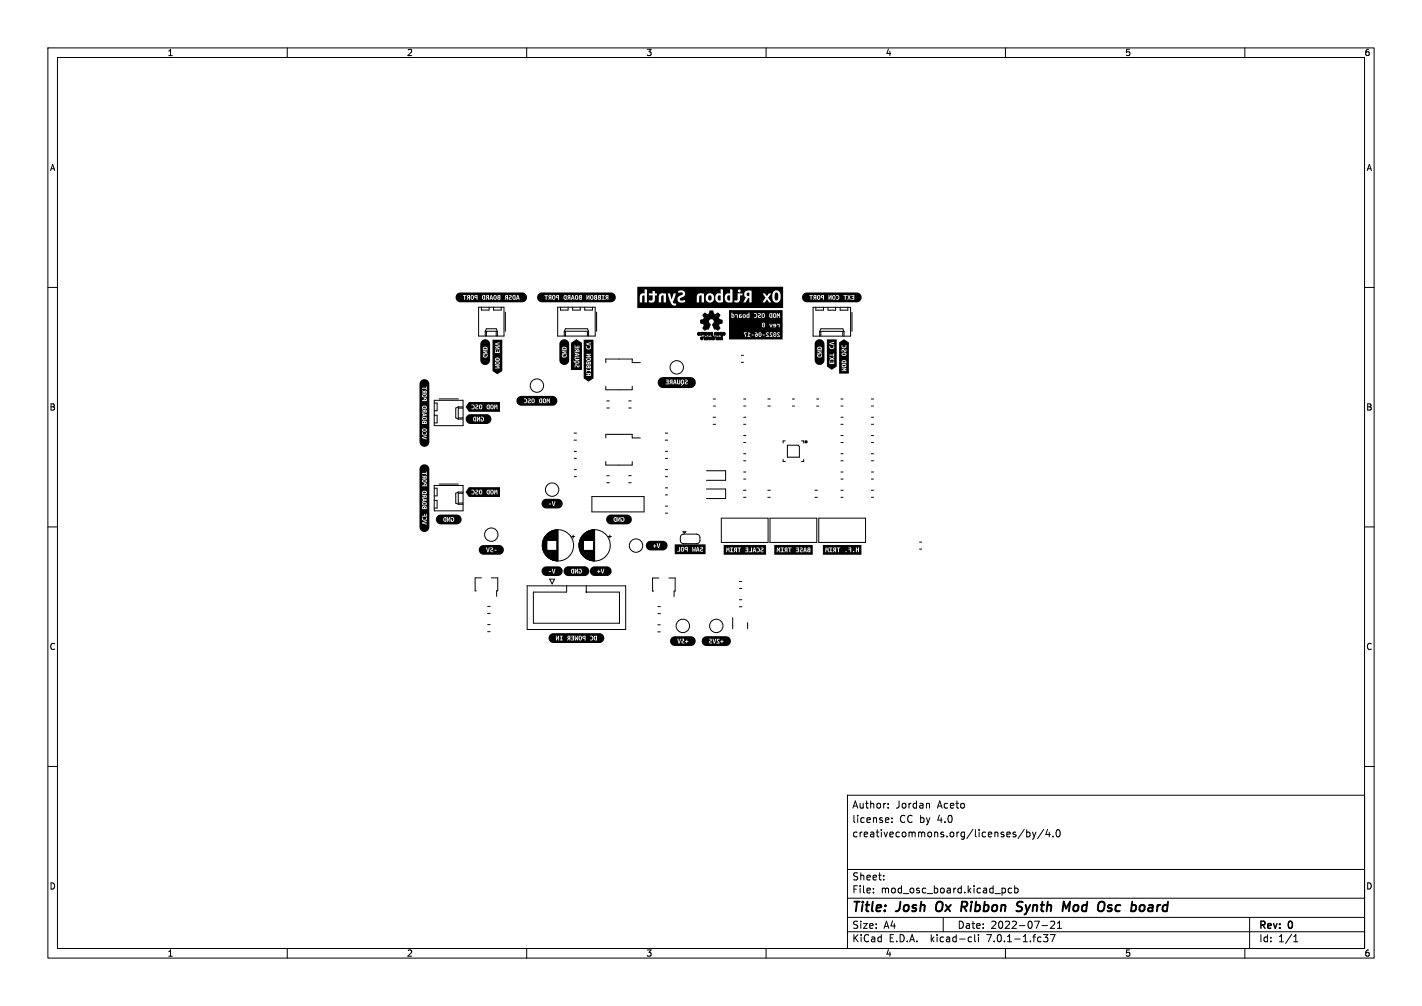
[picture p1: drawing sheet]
<svg xmlns="http://www.w3.org/2000/svg" width="297mm" height="210mm" viewBox="0 0 297 210" stroke-linecap="round" stroke-linejoin="round" font-family="sans-serif">
<defs><g id="words">
<g font-size="2.8">
<text x="178" y="190.8">Title:</text>
<text x="187.4" y="190.8">Josh</text>
<text x="196.2" y="190.8">Ox Ribbon</text>
<text x="214.3" y="190.8">Synth</text>
<text x="224.5" y="190.8">Mod</text>
<text x="232.4" y="190.8">Osc</text>
<text x="240" y="190.8">board</text>
</g>
<g font-size="2.1">
<text x="178" y="171.9">license:</text>
<text x="178" y="168.9">Author:</text>
<text x="187.1" y="168.9">Jordan</text>
<text x="187.9" y="171.9">CC by</text>
<text x="195.8" y="168.9">Aceto</text>
<text x="195.8" y="171.9">4.0</text>
<text x="178" y="174.9">creativecommons.org/licenses/by/4.0</text>
<text x="178" y="183.9">Sheet:</text>
<text x="178" y="186.6">File:</text>
<text x="184" y="186.6">mod_osc_board.kicad_pcb</text>
<text x="178" y="196.8">KiCad</text>
<text x="178" y="194">Size:</text>
<text x="184.6" y="194">A4</text>
<text x="185.6" y="196.8">E.D.A.</text>
<text x="194.4" y="196.8">kicad-cli</text>
<text x="200" y="194">Date:</text>
<text x="206.2" y="196.8">7.0.1-1.fc37</text>
<text x="206.9" y="194">2022-07-21</text>
<text x="263" y="194.2">Rev:</text>
<text x="263" y="196.8">Id:</text>
<text x="267" y="196.8">1/1</text>
<text x="269.2" y="194.2">0</text>
</g>
<g font-size="1.8">
<text x="35" y="11.8">1</text>
<text x="85" y="11.8">2</text>
<text x="135" y="11.8">3</text>
<text x="185" y="11.8">4</text>
<text x="235" y="11.8">5</text>
<text x="285" y="11.8">6</text>
<text x="10.4" y="35.8">A</text>
<text x="285.4" y="35.8">A</text>
<text x="10.3" y="85.8">B</text>
<text x="285.3" y="85.8">B</text>
<text x="10.3" y="135.8">C</text>
<text x="285.3" y="135.8">C</text>
<text x="10.3" y="185.8">D</text>
<text x="285.3" y="185.8">D</text>
<text x="35" y="199.8">1</text>
<text x="85" y="199.8">2</text>
<text x="135" y="199.8">3</text>
<text x="185" y="199.8">4</text>
<text x="235" y="199.8">5</text>
<text x="285" y="199.8">6</text>
</g>
</g></defs>
<g fill="none" stroke="#000" stroke-width=".21">
<path d="M10 10h277v190h-277zM12 12h273v186h-273zM60 10v2M110 10v2M160 10v2M210 10v2M260 10v2M10 60h2M285 60h2M100 64.1h5.3v6.1h-5.3zM100.5 64.1v.6h1.6v-.6M101.3 69.2h2.6"/>
<path d="M101.3 69.2l.3-.6h2l.3 .6M101.3 69.2v1M101.6 69.2v1M103.1 64.1v.6h1.6v-.6M103.6 69.2v1M103.9 69.2v1M105.6 65.2v4M116.5 64.1h7.8v6.1h-7.8zM117.1 64.1v.6h1.6v-.6M117.9 69.2l.2-.6h4.6l.2 .6M117.9 69.2h5M117.9 69.2v1"/>
<path d="M118.1 69.2v1M119.6 64.1v.6h1.6v-.6M122.1 64.1v.6h1.6v-.6M122.7 69.2v1M122.9 69.2v1M124.6 65.2v4M126.5 75.7v-.7h5.5v.7h1.7M154.8 75.6h.5M154.8 74.2h.5M169.8 64.2h7.9v6h-7.9zM170.4 64.2v.6h1.6v-.6M171.2 69.2l.2-.6h4.6l.3 .6"/>
<path d="M171.2 69.2h5.1M171.2 69.2v1M171.4 69.2v1M172.9 64.2v.6h1.6v-.6M175.5 64.2v.6h1.6v-.6M176 69.2v1M176.3 69.2v1M177.9 65.2v4M90.7 83.6h6v5.3h-6zM90.7 84.1h.6v1.6h-.6M90.7 86.7h.6v1.6h-.6M91.7 83.3h4"/>
<path d="M95.7 84.9v2.6M95.7 84.9l-.5 .3v2l.5 .3M95.7 84.9h1M95.7 85.2h1M95.7 87.2h1M95.7 87.5h1M119.9 90.4h.5M119.9 91.9h.5M119.9 94.2h.5M119.9 95.7h.5M119.9 98h.5M119.9 99.5h.5"/>
<path d="M126.5 80.6v.8h5.5v-.8M126.5 91.4v-.7h5.5v.7h1.7M126.5 96.3v.8h5.5v-.8M126.7 99.3h.6M126.7 85.2h.6M126.7 83.7h.6M131.3 99.3h.5M131.3 85.2h.5M131.3 83.7h.5M138.9 90.4h.6M138.9 91.9h.6M139 94.2h.4"/>
<path d="M139 95.7h.4M139 98h.4M139 99.5h.4M147.5 98.3h4.1v2h-4.1M148.9 87.1h.6M148.9 88.6h.6M149 84.8h.4M149 83.3h.4M155.3 96.2h.5M155.3 94.7h.5M155.3 87.1h.5M155.3 88.6h.5"/>
<path d="M155.3 84.8h.5M155.3 83.3h.5M155.3 92.4h.5M155.3 90.9h.5M155.3 98.5h.5M160.4 84.8h.5M160.4 83.3h.5M163.6 95.9v.4h.4M164 92h-.4v.5M164.5 92.9h2.2l.3 .3v2.2h-2.5zM165.5 84.8h.4M165.5 83.3h.4"/>
<path d="M167.4 92h.5v.5M167.9 95.9v.4h-.5M170.6 84.8h.4M170.6 83.3h.4M175.6 96.2h.5M175.6 94.7h.5M175.6 87.1h.5M175.6 88.6h.5M175.6 84.8h.5M175.6 83.3h.5M175.6 92.4h.5M175.6 90.9h.5"/>
<path d="M175.6 98.5h.5M182 96.2h.4M182 94.7h.4M182 87.1h.4M182 88.6h.4M182 84.8h.4M182 83.3h.4M182 92.4h.4M182 90.9h.4M182 98.5h.4M10 110h2M90.7 101.3h6v5.3h-6z"/>
<path d="M90.7 101.9h.6v1.6h-.6M90.7 104.5h.6v1.6h-.6M91.7 101.1h4M95.7 102.7h1M95.7 102.7l-.5 .3v2l.5 .3M95.7 102.7v2.6M95.7 103h1M95.7 105h1M95.7 105.3h1M113.3 113.2v1.3M113.4 113v1.7M113.4 112.9v1.9"/>
<path d="M113.5 112.7v2.3M113.5 112.6v2.5M113.6 112.5v2.7M113.6 112.4v2.9M113.7 112.3v3.1M113.7 112.2v3.3M113.8 112.1v3.5M113.8 112v3.7M113.9 112v3.7M113.9 111.9v3.9M114 111.8v4.1M114.1 111.7v4.3"/>
<path d="M114.2 111.6v4.5M114.2 111.5v1.3M114.2 114.9v1.3M114.3 111.5v1.3M114.3 114.9v1.3M114.3 114.9l.1 1.4M114.4 111.4v1.4M114.4 114.9v1.4M114.5 114.9v1.5M114.5 111.3v1.5M114.6 111.3v1.5M114.6 114.9v1.5"/>
<path d="M114.6 111.2v1.6M114.6 114.9v1.6M114.6 114.9l.1 1.6M114.7 111.2v1.6M114.7 114.9v1.6M114.8 111.1v1.7M114.8 114.9v1.7M114.8 114.9l.1 1.7M114.9 111.1v1.7M114.9 111v1.8M114.9 114.9v1.8M115 111v1.8"/>
<path d="M115 114.9v1.8M115.1 111v1.8M115.1 114.9v1.8M115.1 110.9v1.9M115.1 114.9v1.9M115.2 114.9v1.9M115.2 110.9v1.9M115.3 110.9v1.9M115.3 114.9v1.9M115.3 114.9l.1 2M115.4 110.8v2M115.4 114.9v2"/>
<path d="M115.5 110.8v2M115.5 114.9v2M115.5 114.9l.1 2M115.6 110.8v2M115.6 114.9v2M115.6 110.7v2.1M115.6 114.9v2.1M115.7 114.9v2.1M115.7 110.7v2.1M115.8 110.7v2.1M115.8 114.9v2.1M115.8 114.9l.1 2.1"/>
<path d="M115.9 110.7v2.1M115.9 114.9v2.1M116 110.7v2.1M116 114.9v2.1M116 114.9l.1 2.1M116.1 110.6v2.2M116.1 114.9v2.2M116.2 110.6v2.2M116.2 114.9v2.2M116.3 110.6v2.2M116.3 114.9v2.2M116.3 110.6v6.5"/>
<path d="M116.4 110.6v6.5M116.5 110.6v6.5M119.4 112h.6M119.7 111.7v.6M120.9 113.4v.8M121 113.2v1.3M121 113v1.7M121.1 112.8v2.1M121.1 112.7v2.3M121.2 112.6v2.5M121.3 112.4v2.9M121.3 112.3v3.1"/>
<path d="M121.4 112.2v3.3M121.5 112.1v3.5M121.5 112v3.7M121.6 111.9v3.9M121.7 111.8v4.1M121.8 111.7v4.3M121.8 111.6v4.5M121.9 111.6v4.5M121.9 114.9v1.3M121.9 111.5v1.3M122 111.5v1.3M122 114.9v1.3"/>
<path d="M122 111.4v1.4M122 114.9v1.4M122.1 111.4v1.4M122.1 114.9v1.4M122.1 114.9v1.5M122.1 111.3v1.5M122.2 111.3v1.5M122.2 114.9v1.5M122.3 114.9v1.6M122.3 111.2v1.6M122.4 111.2v1.6M122.4 114.9v1.6"/>
<path d="M122.4 114.9l.1 1.7M122.5 111.1v1.7M122.5 114.9v1.7M122.6 111v1.8M122.6 114.9v1.8M122.6 114.9l.1 1.8M122.7 111v1.8M122.7 114.9v1.8M122.8 114.9v1.9M122.8 110.9v1.9M122.9 110.9v1.9M122.9 114.9v1.9"/>
<path d="M122.9 114.9l.1 1.9M123 110.8v2M123 114.9v2M123.1 110.8v2M123.1 114.9v2M123.2 110.8v2M123.2 114.9v2M123.3 110.8v2M123.3 114.9v2M123.3 114.9v2.1M123.3 110.7v2.1M123.4 110.7v2.1"/>
<path d="M123.4 114.9v2.1M123.5 114.9v2.1M123.5 110.7v2.1M123.6 110.7v2.1M123.6 114.9v2.1M123.6 103.7h10.9v3.2h-10.9zM123.6 114.9l.1 2.1M123.7 110.7v2.1M123.7 114.9v2.1M123.7 110.6v2.2M123.8 110.6v2.2M123.8 114.9v2.2"/>
<path d="M123.8 114.9l.1 2.2M123.9 110.6v2.2M123.9 114.9v2.2M124 110.6v6.5M124.1 110.6v6.5M126.7 100.8h.6M127.1 112h.6M127.4 111.7v.6M131.3 100.8h.5M139 107.1h.4M139 105.7h.4M139 103.3h.4"/>
<path d="M139 101.8h.4M142.6 111h.6l-.3 .3zM142.7 113.5h2.8M142.7 111.5h2.8M142.8 111.5l-.5 .2-.2 .5 .1 1 .6 .3M145.5 111.5l.5 .2 .2 .5-.1 .9-.6 .4M147.5 102.1h4.1v2h-4.1M150.7 108.2h9.7v5h-9.7zM155.3 103.8h.5M155.3 102.3h.5M155.3 100h.5M160.4 103.8h.5"/>
<path d="M160.4 102.3h.5M160.8 108.2h9.8v5h-9.8zM170.2 103.8h.5M170.2 102.3h.5M171 108.2h9.8v5h-9.8zM175.6 103.8h.5M175.6 102.3h.5M175.6 100h.5M182 103.8h.4M182 102.3h.4M182 100h.4M192.1 113.2h.4"/>
<path d="M192.1 114.6h.4M285 110h2M100.5 120.6h-1.3v2.7h.3M101.8 128.1h.6M101.8 126.6h.6M101.8 131.9h.6M101.8 130.4h.6M102.7 120.6h1.3v2.7h-.3v1.2M110.1 122.3h20.6v9.1h-20.6zM114.8 120.9h1l-.5 1zM118.3 122.3v1.3h-6.9v6.5h18v-6.5h-7v-1.3M137.4 131.9h.5"/>
<path d="M137.4 130.4h.5M137.4 126.6h.5M137.4 128.1h.5M137.6 120.7h-1.3v2.7h.2M139.7 120.7h1.3v2.7h-.2v1.1M153 128.9v2.4M154.4 125.2h.5M154.4 126.7h.5M154.5 121.4h.4M154.5 122.9h.4M156.2 130v1.3M10 160h2"/>
<path d="M285 160h2M177 166h108v32h-108zM185.5 168.6v.1M185.5 167.8v.1M185.6 170.8v.3l-.7 .1M186.3 171.6v.1M186.3 170.8v.1M193.9 167.7l.2 .2v.8M213.9 173.1l-1.3 2M214.4 173.2v1.5M214.4 173.8l.5-.1 .2 .3-.1 .6h-.6M215.6 173.7l.4 1"/>
<path d="M216 174.7l-.4 .5M216.4 173.7l-.4 1M218 173.1l-1.3 2M218.8 173.1l-.4 1.1h1M219.1 173.7v1M219.9 174.6v.1M220.8 173.3l.1-.1a.8 .8 0 0 1 .6 .8 .8 .8 0 0 1-.6 .7 1 1 0 0 1-.1-1.4zM60 198v2M110 198v2M160 198v2M177 194.5h108M177 191.5h108"/>
<path d="M177 187.5h108M177 181.5h108M182.4 186.3v.1M182.4 185.5v.1M184.6 183.6v.1M184.6 182.8v.1M197 191.5v3M202.5 195.6l.4 .1M202.9 196.5l-.4 .1M203.6 195.1v1.3l.2 .2M204.4 195.1v.1M204.4 195.6v1"/>
<path d="M209.4 185.4l.5 .1 .1 .2-.1 .6-.5 .1M210 198v2M211.3 185.5l-.4-.1-.3 .3 .1 .6h.6M211.9 185.5l.5-.1 .2 .3-.1 .6h-.6M211.9 184.9v1.5M217.6 193.2h1.2M217.9 195.1h1l-.5 .6 .4 .1v.7l-.2 .1-.7-.1M219.4 195.1h1l-.7 1.5M219.5 192.4h-.1M220.1 192.4l.2 .2-.1 .3-.8 .9h.9M220.9 193.8h.8M220.9 192.7l.4-.4v1.5"/>
<path d="M260 198v2M261 191.5v6.5M270.2 196.6h.9M270.2 195.5l.4-.4v1.5"/>
<circle cx="141.4" cy="76.7" r="1.4"/>
<circle cx="112.1" cy="80.5" r="1.4"/>
<circle cx="102.6" cy="111.6" r="1.4"/>
<circle cx="115.3" cy="102.2" r="1.4"/>
<circle cx="116.5" cy="113.8" r="3.3"/>
<circle cx="124.2" cy="113.8" r="3.3"/>
<circle cx="132.8" cy="113.9" r="1.4"/>
<circle cx="142.6" cy="130.7" r="1.4"/>
<circle cx="149.6" cy="130.7" r="1.4"/>
</g>
<path d="M195.6 188.9l-.1 .7 .2 .5M212.6 189.1l.7 .3 .2 .3-.3 .4-.7 .1M213.6 188.3a.85 .85 0 0 0-1 .1M222.7 189.7l.8-1.5-.2 2M231.3 190.1l.6 .1M232 188.9l-.5 .1-.1 .3 .1 .2 .5 .1M238.8 188.9l.3 .4-.1 .6-.2 .2" fill="none" stroke="#000" stroke-width=".4"/>
<g fill="#000">
<path d="M133.1 59.9h30.5v4.4h-30.5v-1.2h1l.1-1.3 .4-.1v1.4h.9a.84 .84 0 0 0 1 0 .84 .84 0 0 0 .3-1h.8v1h.5v-1.3l.5-.1v1.4h.5v-1.8h-.3h.7l.2 .7a3.1 3.1 0 0 0 .9 1.8l.6-.1v-.4l-.3 .1-.4-.3 .3-.6h.7a.9 .9 0 0 0 1.3 .6h3.2v-1.2l.3-.3 .2 .1v1.4h.5v-.9h.4a.88 .88 0 0 0 .9 1 .88 .88 0 0 0 .8-1h.3v.2a1.05 1.05 0 0 0 1.6 .7v-.9h.4a1.03 1.03 0 0 0 .5 .9 1.03 1.03 0 0 0 1.1-.1l2.8 .1 .4-.9h.3v.9h3.3l.4-.6 .4 .6h.5l-.7-.9 .2-.3h.7v.3a.88 .88 0 0 0 .9 1 .88 .88 0 0 0 .8-1 1.12 1.12 0 0 0-1.1-1.5l-.5 .4-.1 .8h-.7l.5-.6h-.5l-.4 .5-.4-.5h-.5l.6 .9-.6 .9h-2.3v-2.4h-.2a.91 .91 0 0 0-1.1 .2 .91 .91 0 0 0-.1 1.1l.2 .1-.5 1h-1.1l.3-.4 .1-1h.5v-.4h-1l-.1 1.4h-.6v.3h-.4v-2.3h1.1l.3 .3 .3-.3-.3-.3-.3 .3h-1.1v-.2l-.5-.1v.9a.79 .79 0 0 0-.9 .1 .79 .79 0 0 0-.2 .8h-.4v-1.7l-.5-.1v.9a.79 .79 0 0 0-.8 .1 .79 .79 0 0 0-.3 .8h-.3a.88 .88 0 0 0-.8-1 .88 .88 0 0 0-.9 1h-.4v-.9a.95 .95 0 0 0-1.5 .8v1h-2.7l.4-.1-.2-.4-.8 .1-.2-.2 .1-.3a.89 .89 0 0 0 .8-.5 .89 .89 0 0 0 0-.9l-.6-.2-.7 .2 .1 .4 .8-.1 .1 .2-.1 .2-.8 .4-.2 .6h-.7l.4-1.2h-.5l-.4 1.2-.3-1.2a3.8 3.8 0 0 0-2.3 .2l-.1 .6h-.8v-.4h.4v-.4h-.4v-.5l-.5-.1v.6h-.8v.4h.8v.9l-.3 .1-.4-.1-.1 .5h-.4v-2.6l-.5-.1v.9a.72 .72 0 0 0-.7 .1 .72 .72 0 0 0-.3 .7v1h-.5zM87.9 79.4a1.03 1.03 0 0 1 1.1-.2 1.03 1.03 0 0 1 .7 1v12.2a1.03 1.03 0 0 1-1.1 .9 1.03 1.03 0 0 1-1-1v-.8l1.5 .2v-.2l-.7-.1 .7-.2v-.2l-.9 .3v.2h-.6v-1h.5v.1a.51 .51 0 0 0 .7 .3 .51 .51 0 0 0 .3-.7l-.1 .2a.32 .32 0 0 1-.4 .3 .32 .32 0 0 1-.2-.4l-.2-.1-.1 .3h-.5v-.7l.5 .1a.48 .48 0 0 0 .7 .3 .48 .48 0 0 0 .2-.7l-.6-.1-.3 .4h-.5v-1.6h.5l.1 .3h.9v-.1a.29 .29 0 0 0 0-.4 .29 .29 0 0 0-.4 0 .29 .29 0 0 0-.4-.1 .29 .29 0 0 0-.2 .3h-.5v-.8l.5 .1a.48 .48 0 0 0 .7 .3 .48 .48 0 0 0 .2-.7h-.6l-.3 .3h-.5v-1.2h.6v.2l.2 .1v.2l-.2 .1v.2l.9-.3v-.2l-1.5-.4h1.5a.42 .42 0 0 0-.1-.5 .42 .42 0 0 0-.5 0l-.3-.2v.2l.3 .3h-.3v.2h-.6v-1h.5l.1 .2h.9v-.1a.5 .5 0 0 0-.4-.5 .5 .5 0 0 0-.6 .4h-.5v-1.4h1.5a.38 .38 0 0 0-.1-.6 .38 .38 0 0 0-.5 .4h-.3v.2h-.6v-1.1l.5 .1a.48 .48 0 0 0 .7 .3 .48 .48 0 0 0 .2-.6l-.6-.1-.3 .3h-.5v-.5h1.5v-.4l-.3-.2a.4 .4 0 0 1-.6 0v.2l.3 .3h-.3v.1h-.6v-1h1.4v.3h.1v-.7h-.1v.2h-.8v.2h-.6v-1.1zM95.5 61.4l.7-.3h13a1.03 1.03 0 0 1 .9 1 1.03 1.03 0 0 1-1 1h-13a1.03 1.03 0 0 1-.8-1.5h1.4v.2h.2v.8a.83 .83 0 0 0 1.1-.4v.4h.2v-.5h.1a.41 .41 0 0 0 .5 .5 .41 .41 0 0 0 .2-.7l.2 .3h.3v.4h.2v-.5h1a.66 .66 0 0 0 .5 .5 .66 .66 0 0 0 .7-.4v.4h.5l.1-.3h.2l.1 .3h.2l-.1-.5h.1a.36 .36 0 0 0 .3 .5 .36 .36 0 0 0 .4-.3l.5 .3h1.4l.2-.4 .1 .4h.2v-.3h.1a.42 .42 0 0 0 .7 .2l-.1-.1h-.3l.1-.3a.45 .45 0 0 1 .6 .4l.8 .1v-.3h.3v.3h.2l-.2-1h-.2l-.3 1h-.2l.1-1h-.1a.43 .43 0 0 0-.6 .5h-.2a.34 .34 0 0 0-.1-.5 .34 .34 0 0 0-.4 0v.2h.4l-.5 .5h-.1v-.7h-.5l-.1 .3a.4 .4 0 0 1-.1 .7h-1l.1-1a.33 .33 0 0 0-.5 0 .33 .33 0 0 0 0 .4l-.2 .3-.1-.1a.4 .4 0 0 0-.2-.6 .4 .4 0 0 0-.5 .5h-.1l-.2-.5h-.2l-.4 1v-1a.42 .42 0 0 0-.5 .1 .42 .42 0 0 0 0 .6l-.2 .3h-.1v-1h-.2a.42 .42 0 0 0-.4 .5h-1v-.5h-.4l-.2 .3h-.1a.36 .36 0 0 0-.5-.3 .36 .36 0 0 0-.2 .5h-.1v-.5a.42 .42 0 0 0-.6 .1 .42 .42 0 0 0 0 .6l-.1 .3h-.4v-.8h.3v-.2h-2.1zM97.8 61.8h.2v.3l-.2-.1zM98.6 61.8h.1l.1 .2a.21 .21 0 0 1 0 .3 .21 .21 0 0 1-.3 0zM99.3 61.8h.2v.3l-.2-.1zM101 61.8h.1v.6a.37 .37 0 0 1-.1-.6zM101.1 72.6a.36 .36 0 0 1 .6 .2h-.7zM101.7 61.8h.2v.3l-.2-.1zM100.6 71.1a1.03 1.03 0 0 1 1.1-.2 1.03 1.03 0 0 1 .7 1v3.3a1.03 1.03 0 0 1-1.1 1 1.03 1.03 0 0 1-1-1v-.9h.5a.5 .5 0 0 0 .7 .4 .5 .5 0 0 0 .3-.7h-.2a.32 .32 0 0 1-.2 .5 .32 .32 0 0 1-.4-.3h.4v-.2h-.5l-.1 .3h-.5v-.5h1.5v-.1l-.6-.3h.6v-.2h-.9v.1l.6 .4-1.2 .1v-1h.5l.1 .2h.9a.51 .51 0 0 0-.3-.6 .51 .51 0 0 0-.7 .4h-.5v-1.1zM102.6 61.8l.1 .4h-.2zM102.9 70.9h2v6.5l-1 .7-1-.7v-.5h1.5v-.2l-.5-.1 .5-.2v-.1l-1-.1v.2h.8l-.5 .1v.2l.5 .1h-.8v.1h-.5v-1.1h.5a.49 .49 0 0 0 .5 .3 .49 .49 0 0 0 .4-.5l-.3-.2a.47 .47 0 0 0-.6 .4h-.5v-.7h.5v.2h1a.51 .51 0 0 0-.4-.7 .51 .51 0 0 0-.6 .5h-.5v-2h.5v.6h1v-.6h-.2v.4h-.2v-.3h-.2v.3h-.2v-.4h-.7v-.8h.5v.1l.6 .4h-.6v.1h1v-.1l-.6-.3h.6v-.2h-1.5v-.4l1.5 .3v-.2l-.8-.2 .8-.2v-.2l-1 .3v.2h-.5z"/>
<path d="M103.3 61.8h.2l.1 .2a.21 .21 0 0 1 0 .3 .21 .21 0 0 1-.3 0zM103.6 75.7l.2-.1a.19 .19 0 0 1 .3 0 .19 .19 0 0 1-.1 .3h-.4zM103.6 74.9a.36 .36 0 0 1 .6 .2h-.6zM104.1 61.8h.2v.2h-.2zM104.1 62.2l.2-.1v.3h-.2zM105.7 61.8h.2v.3l-.2-.1zM107.3 61.8h.2v.6a.37 .37 0 0 1-.2-.6zM108.2 61.8l.1 .4h-.2zM114.8 61.8h.2v.3l-.2-.1zM115.6 61.8h.1l.1 .2a.19 .19 0 0 1 0 .3 .19 .19 0 0 1-.3-.1zM116.3 61.8h.3v.3l-.3-.1zM117.6 72.6a.36 .36 0 0 1 .6 .2h-.7z"/>
<path d="M118 61.8h.2l-.1 .6a.37 .37 0 0 1-.1-.6zM117.1 71.1a1.03 1.03 0 0 1 1.1-.2 1.03 1.03 0 0 1 .7 1v3.3a1.03 1.03 0 0 1-1 1 1.03 1.03 0 0 1-1.1-1v-.9h.5a.5 .5 0 0 0 .7 .4 .5 .5 0 0 0 .3-.7h-.2a.32 .32 0 0 1-.2 .5 .32 .32 0 0 1-.4-.3h.4v-.2h-.5l-.1 .3h-.5v-.5h1.5v-.1l-.6-.3h.6v-.2h-.9v.1l.6 .4-1.2 .1v-1h.6v.2h.9a.51 .51 0 0 0-.3-.6 .51 .51 0 0 0-.6 .4h-.6l.1-1.1zM118.8 61.8h.1v.3l-.1-.1zM119.6 61.8l.1 .4h-.2zM120.3 61.8h.2l.1 .2a.19 .19 0 0 1 0 .3 .19 .19 0 0 1-.3-.1zM120.4 73.9l.4 .1-.4 .1zM120.2 75.5l.2-.1a.21 .21 0 0 1 .4 .1 .19 .19 0 0 1-.2 .2h-.3zM120.6 73.1h.2v.2h-.2zM121.1 61.8h.2v.2h-.2zM121.1 62.2l.2-.1v.3h-.2zM119.2 71.6l1.2-.8 1.1 .8v5.6h-2.3v-.8h.8l.1 .3h.1a.21 .21 0 0 1-.1-.3 .21 .21 0 0 1 .3-.1 .35 .35 0 0 0 .5 .4 .35 .35 0 0 0 .1-.6l-.2 .1v.3l-.2-.1a.32 .32 0 0 0-.3-.3 .32 .32 0 0 0-.3 .3h-.8v-1.1h.6a.68 .68 0 0 0 .5 .6 .68 .68 0 0 0 .7-.3 .56 .56 0 0 0-.5-.4 .56 .56 0 0 0-.5 .3l-.1-.3-.7 .1v-.5h.8l.2 .3h.8v-.2h-.7l-.1-.1 .1-.1h.7v-.2h-.8l-.2 .3h-.8v-1.2h.8v.2l.3 .1v.2l-.3 .1v.2l1-.3v-.2l-1.8-.4h1.8a.42 .42 0 0 0-.1-.5 .42 .42 0 0 0-.6 0l-.3-.2v.2l.4 .2-.4 .1v.2h-.8v-1.4h.8v.6h1v-.6h-.2v.4h-.2v-.3h-.1v.3h-.3v-.4h-1zM121.9 70.9h2.1v8.1l-1.1 .7-1-.7v-.5h1.5a.42 .42 0 0 0-.1-.6 .42 .42 0 0 0-.5 0l-.4-.1v.2l.4 .3h-.4v.2h-.5v-.8h.7v-.2h.7v.2h.1v-.6h-.1v.2h-.7v-.2h-.2v.6h-.5v-1.1h.5l.1 .3h.9a.33 .33 0 0 0 0-.5 .33 .33 0 0 0-.4 0 .29 .29 0 0 0-.4-.2 .29 .29 0 0 0-.2 .4h-.5v-.8h.5l.1 .3h.9a.33 .33 0 0 0 0-.5 .33 .33 0 0 0-.4 0 .29 .29 0 0 0-.4-.1 .29 .29 0 0 0-.2 .3h-.5v-.8h.5a.49 .49 0 0 0 .6 .3 .49 .49 0 0 0 .4-.5l-.3-.2a.47 .47 0 0 0-.7 .4h-.5v-1.1h.5v.1l.7 .3h-.7v.2h1v-.1l-.6-.4h.6v-.1h-1.5v-1.4h.5a.5 .5 0 0 0 .7 .5 .5 .5 0 0 0 .3-.7h-.2a.32 .32 0 0 1-.3 .5 .32 .32 0 0 1-.3-.5h-.1l-.1 .2h-.5v-.6l1.5 .3v-.2l-.8-.2 .8-.2v-.2l-1 .3v.2h-.5z"/>
<path d="M122.6 76.5h.2l.1 .2h-.3zM122.6 75.7h.2l.1 .2h-.3zM122.6 74.9l.3-.1a.19 .19 0 0 1 .3 0 .19 .19 0 0 1-.1 .3h-.4zM123 78.1h.2l.1 .2h-.3zM123.1 76.5h.1l.1 .2h-.3zM123.1 75.7h.1l.1 .2h-.3zM123.5 61.8h.2v.2a.19 .19 0 0 1 0 .3 .19 .19 0 0 1-.3-.1zM124.3 61.8h.2v.2h-.2zM124.3 62.2l.2-.1v.3h-.2zM125.1 61.8h.2v.2h-.2zM125.1 62.2l.2-.1v.3h-.2zM126.7 61.8h.2v.3l-.2-.1z"/>
<path d="M112.5 61.4l.7-.3h14.5a1.03 1.03 0 0 1 .9 1 1.03 1.03 0 0 1-1 1h-14.5a1.03 1.03 0 0 1-.8-1.5h1.4v.2h.3v.8a.84 .84 0 0 0 1-.4v.4h.2v-.5h.1a.41 .41 0 0 0 .5 .5 .41 .41 0 0 0 .2-.7l.2 .3h.4v.4h.2v-.5h.9a.66 .66 0 0 0 .6 .5 .66 .66 0 0 0 .6-.4v.4h.6v-.3h.3v.3h.2l-.1-.5h.2a.36 .36 0 0 0 .2 .5 .36 .36 0 0 0 .5-.3l.3 .3h1.5l.3-.7v.7h.2v-.5l.1 .1a.34 .34 0 0 0 .3 .4 .34 .34 0 0 0 .4-.3l.4 .3h.4v-.3l.3 .3h.5v-.8h.4v.6h-.2v.2h.9l.2-.4 .1 .4h.2v-1a.42 .42 0 0 0-.6 .1 .42 .42 0 0 0 0 .6l-.1 .3-.3-.2v-.6h.2v-.2h-.6v.2h-.2a.29 .29 0 0 0-.4-.2 .29 .29 0 0 0-.1 .4l-.3 .3v-.7a.33 .33 0 0 0-.5 0 .33 .33 0 0 0 0 .4l-.2 .3-.1-.1a.4 .4 0 0 0-.2-.6 .4 .4 0 0 0-.5 .5h-.1v-.5h-.1l-.3 .6v-.6h-.2v1h-1.1l.1-1a.33 .33 0 0 0-.5 0 .33 .33 0 0 0 0 .4l-.1 .3-.1-.1a.4 .4 0 0 0-.3-.6 .4 .4 0 0 0-.4 .5h-.2l-.2-.5h-.2l-.4 1v-1a.42 .42 0 0 0-.5 .1 .42 .42 0 0 0 0 .6l-.1 .3h-.2v-1h-.2a.42 .42 0 0 0-.4 .5h-.9l-.1-.5h-.4l-.2 .3h-.1a.36 .36 0 0 0-.5-.3 .36 .36 0 0 0-.2 .5h-.1v-.5a.42 .42 0 0 0-.6 .1 .42 .42 0 0 0 0 .6l-.1 .3h-.3v-.8h.2v-.2h-2.1zM140.1 79.4h.2v.3h-.2zM141 79.4l.1 .4h-.2zM142.5 79.4h.1l.1 .3a.21 .21 0 0 1 0 .3 .21 .21 0 0 1-.3 0zM137.7 79l.7-.3h5.8a1.15 1.15 0 0 1 1.1 1.2 1.15 1.15 0 0 1-1.1 1.1h-5.8l-.6-.2-.4-.6h2.6l.2-.3 .1 .3h.5v-.2h.3v.2h.2l-.1-.3h.2a.35 .35 0 0 0 .4 .3 .35 .35 0 0 0 .3-.5l.4 .5-.3 .2a.38 .38 0 0 0 .6-.2l.2-.2a.42 .42 0 0 0 .7 .2l-.1-.2a.21 .21 0 0 1-.2 .1 .21 .21 0 0 1-.2-.2h.1a.35 .35 0 0 0 .3-.5 .35 .35 0 0 0-.6-.1l.1 .1 .4 .1-.5 .5-.1-.1a.4 .4 0 0 0-.3-.7 .4 .4 0 0 0-.4 .5l-.1-.5h-.2v.8l-.2 .1-.1-.9h-.2v.7h-.2l-.1-.7h-.3l-.3 1v-.9a.42 .42 0 0 0-.6 0 .42 .42 0 0 0 0 .6l-.2 .3v-1h-.6v.2h.4v.2h-.4v.2h.4v.3h-.5v.1h-1.6v-.6zM148 61.8l.1-.1a.52 .52 0 0 1 .6 .5 .52 .52 0 0 1-.6 .5l-.2-.3zM150 61.8l.2-.2 .3 .1v1a.56 .56 0 0 1-.6-.2 .56 .56 0 0 1 .1-.7zM151.9 61.8l.3-.2 .3 .1v1a.56 .56 0 0 1-.6-.2 .56 .56 0 0 1 0-.7zM153 65.8a.21 .21 0 0 1 .2 .2 .21 .21 0 0 1-.2 .2zM154.5 66l.3 .1-.3 .1zM156.1 65.8h.2v.4a.23 .23 0 0 1-.2-.1 .23 .23 0 0 1 0-.3zM156 61.2l.5-.1v.7l-.5-.1-.1-.3z"/>
<path d="M157.9 69.9h.2l-.1 .3-.1-.1zM158.7 69.5a.33 .33 0 0 1 .2 .3 .33 .33 0 0 1-.2 .4l-.1-.4h.2h-.2zM159.4 67.5a.33 .33 0 0 1 .2 .4 .33 .33 0 0 1-.2 .3l-.1-.4h.3l-.1-.1-.2 .1zM159.3 65.5h.2l.1 .3a.19 .19 0 0 1-.1 .3 .19 .19 0 0 1-.2-.1zM161 65.6l.1-.1v.7a.37 .37 0 0 1-.1-.6zM161.8 69.5a.33 .33 0 0 1 .2 .3 .33 .33 0 0 1-.2 .4l-.1-.4h.2h-.2zM161.7 67.8l.3 .1h-.3zM161.7 65.5h.2v.3a.21 .21 0 0 1 0 .3 .21 .21 0 0 1-.2 0zM162 61.1l.2-.1a1.14 1.14 0 0 1 0 1.8 1.29 1.29 0 0 1-.2-1.7zM152.3 64.7h11.2v6.2h-11.2v-1.4h3l.4 .8h1l-.2-.3h1.2v.1a.34 .34 0 0 0 .4 .2 .34 .34 0 0 0 .2-.5l.1 .2a.33 .33 0 0 0 .5 .3h2.5l-.3-.5h.4a.37 .37 0 0 0 .4 .5h1l-.4-.7 .4-.1a.36 .36 0 0 0-.6 0 .36 .36 0 0 0 .3 .6l.1 .1-.8 .1 .3-.3a.38 .38 0 0 0-.3-.6 .38 .38 0 0 0-.4 .4l-.5-.1v-.2l.3 .1v-.2a.36 .36 0 0 0-.5 .2 .36 .36 0 0 0 .3 .5v.1h-.4v.1h-.1l-.4-.7 .1-.1 .2 .1v-.2a.36 .36 0 0 0-.5 .2 .36 .36 0 0 0 .3 .5l.1 .1h-.4v.1h-1.1l.2-.3h.6v-.2h-.4v.2h-.2v-.2a.36 .36 0 0 0-.4-.5 .36 .36 0 0 0-.3 .5l-.4-.4h-.3v.1l.4 .2h-.3l-.1 .3h-.3v-.2h-.4v.2h-.5v-.4l.2 .1v-.1l-.4-.2v.8l-.5 .1-.2-.8h.4v-.1h-.7v.1h-3v-1.6h6.8a.39 .39 0 0 0 .5 .5 .39 .39 0 0 0 .2-.7v-.1h.9l.3 .7h.1l.2-.3h.7l-.5 .2v.1a.41 .41 0 0 0 .6-.1 .41 .41 0 0 0-.1-.6l.6 .2v.5h.2v-.7h-1.1l-.2 .4h-.2l.1-.4h-.2l-.2 .5-.1-.5-1.1-.1a.35 .35 0 0 0-.5-.1 .35 .35 0 0 0-.2 .5h-6.8v-1.6l.7 .1a.41 .41 0 0 0 .4-.3 .41 .41 0 0 0-.1-.5l.6 .2v.6l.4-.1a.35 .35 0 0 0 .5 .1 .35 .35 0 0 0 .1-.4l.2 .1a.4 .4 0 0 0 .4 .3 .4 .4 0 0 0 .4-.4l.3 .4 1.3-.1a.44 .44 0 0 0 .6-.2l.5 .3 .4-.1-.1-.2a.21 .21 0 0 1-.3 .1 .21 .21 0 0 1-.1-.2l.6-.1a.38 .38 0 0 0 .3 .5 .38 .38 0 0 0 .4-.5h.8l.2 .4 .3 .1 .2-.1v-.4l.1 .1a.35 .35 0 0 0 .5 .4h.5v-.8l.1 .4h.2l.1-.4v.8h.1v-1h-.2l-.1 .4-.2-.4h-.1l-.1 1-.2-.1a.46 .46 0 0 0 .2-.7 .46 .46 0 0 0-.7 0l-.1 .3h-.1v-.5h-.1a.43 .43 0 0 0-.6 .5h-.8v-.2a.37 .37 0 0 0-.5-.3 .37 .37 0 0 0-.2 .5l-.3-.1a.34 .34 0 0 0 0-.4 .34 .34 0 0 0-.5 0l.1 .2h.3l-.4 .5h-.2l-.1-.7a.25 .25 0 0 0-.3-.1 .25 .25 0 0 0-.2 .3 .32 .32 0 0 1 .5 .3 .32 .32 0 0 1-.5 .3v.1h-1v-1h-.2v.3h-.2l-.2 .4a.4 .4 0 0 0-.4-.4 .4 .4 0 0 0-.4 .4l-.6-.1 .1-.1h.3a.27 .27 0 0 0-.3-.2 .27 .27 0 0 0-.3 .3v.4h-.2v-.6l-1.1-.1v-.3h-.2v1h-.5zM167.8 61.4l.7-.3h10.4a1.03 1.03 0 0 1 1.1 1 1.03 1.03 0 0 1-1.1 1h-10.4a1.02 1.02 0 0 1-.9-1.5h1.4v.2h.3v.8a.83 .83 0 0 0 1-.4v.4h.2v-.5h.1a.41 .41 0 0 0 .5 .5 .41 .41 0 0 0 .2-.7l.2 .3h.4v.4h1.3l.3-.7v.7h.2v-.5h.1a.37 .37 0 0 0 .1 .4 .37 .37 0 0 0 .5 0h.2a.5 .5 0 0 0 .6-.1 .5 .5 0 0 0 0-.6h1.2v.8h.8l.1-.4 .2 .4h.9v-1h-.6v.2h.4v.2h-.3v.1h.3v.3h-.4v.2l-.4-.5 .3-.5h-.2l-.2 .3-.1-.3h-.2l.2 .5-.2 .5h-.4v-.8h.3v-.2h-.7v.2l-1.1-.2a.25 .25 0 0 0-.3-.1 .25 .25 0 0 0-.1 .3 .32 .32 0 0 1 .4 .3 .32 .32 0 0 1-.4 .3l-.1 .1h-.2a.46 .46 0 0 0 .1-.6 .46 .46 0 0 0-.6-.1l-.2 .3v-.5h-.2l-.3 .6v-.6h-.2v1h-.9v-1h-.5l-.3 .3a.36 .36 0 0 0-.4-.3 .36 .36 0 0 0-.3 .5h-.1v-.5a.42 .42 0 0 0-.6 .1 .42 .42 0 0 0 .1 .6l-.2 .3h-.3v-.8h.3v-.2h-2.2zM170.1 61.8h.2v.3l-.2-.1z"/>
<path d="M170.9 61.8h.2v.2a.21 .21 0 0 1 0 .3 .21 .21 0 0 1-.2 0zM170.9 72.6a.36 .36 0 0 1 .6 .2h-.7zM171.7 61.8h.2v.3l-.2-.1zM170.5 71.1a1.03 1.03 0 0 1 1.1-.2 1.03 1.03 0 0 1 .6 .9v3.4a1.03 1.03 0 0 1-1 1 1.03 1.03 0 0 1-1-1v-1h.5a.5 .5 0 0 0 .6 .5 .5 .5 0 0 0 .3-.7h-.1a.32 .32 0 0 1-.3 .4 .32 .32 0 0 1-.4-.2h.4v-.2h-.5v.2h-.5v-.4h1.5v-.1l-.6-.3h.6v-.2h-1v.1l.6 .4-1.1 .1v-1h.5v.2h1a.51 .51 0 0 0-.4-.6 .51 .51 0 0 0-.6 .4h-.5v-1.2zM174.1 61.8h.1l.1 .2a.21 .21 0 0 1 0 .3 .21 .21 0 0 1-.3 0zM172.7 70.8h2.1v5.7l-1.1 .7-1-.7v-.5h1.5v-.6h-.1v.4h-.3v-.3h-.1v.3h-.3v-.4h-.2v.6h-.5v-.7h.5l.6-.3 .4 .3v-.2l-.3-.2 .3-.2v-.2l-.4 .3-.6-.3v.2l.4 .2-.4 .2v.2h-.5v-1.1h1.4v.3h.1v-.7h-.1v.2h-.9v.2h-.5v-1.7h.5a.5 .5 0 0 0 .7 .4 .5 .5 0 0 0 .3-.7h-.2a.32 .32 0 0 1-.3 .5 .32 .32 0 0 1-.3-.5h-.1l-.1 .3h-.5v-.9h.5v.2l1 .3v-.2l-.8-.2 .8-.1v-.2l-1.5 .2zM176 76.2h.2a.19 .19 0 0 1 .3 0 .19 .19 0 0 1-.1 .3h-.4zM176 73.9l.2-.1a.19 .19 0 0 1 .3 0 .19 .19 0 0 1-.1 .3h-.4zM176 75.4a.36 .36 0 0 1 .6 .2h-.7zM175.3 71.5l1-.7 1 .7v6.5h-2v-.5l1.5-.1v-.1l-.5-.2 .5-.1v-.2h-1v.1h.7l-.4 .1v.2l.4 .1h-.7v.2h-.5v-1.2h.5a.49 .49 0 0 0 .5 .4 .49 .49 0 0 0 .4-.6l-.3-.1a.47 .47 0 0 0-.6 .3h-.5v-.7h.5v.2h1a.51 .51 0 0 0-.4-.6 .51 .51 0 0 0-.6 .4h-.5v-1.7h.5a.49 .49 0 0 0 .5 .4 .49 .49 0 0 0 .4-.6l-.3-.1a.47 .47 0 0 0-.6 .3h-.5v-.7h.5v.3l.2-.1a.21 .21 0 0 1-.1-.2 .21 .21 0 0 1 .2-.2v.1a.35 .35 0 0 0 .5 .3 .35 .35 0 0 0 .1-.5h-.1v.4l-.2-.1a.32 .32 0 0 0-.3-.4 .32 .32 0 0 0-.3 .4h-.5v-.9h.5a.5 .5 0 0 0 .6 .4 .5 .5 0 0 0 .3-.7l-.1 .1a.32 .32 0 0 1-.3 .4 .32 .32 0 0 1-.3-.4l-.2-.1v.3h-.5zM88.3 88.1h.3v.2h-.3zM88.5 86.5l.4 .1-.4 .1z"/>
<path d="M88.3 89.7l.3-.1a.19 .19 0 0 1 .3 0 .19 .19 0 0 1-.1 .3h-.4zM88.3 87.3l.3-.1a.19 .19 0 0 1 .3 .1 .19 .19 0 0 1-.1 .2h-.4zM88.3 82.6l.3-.1a.19 .19 0 0 1 .3 0 .19 .19 0 0 1-.1 .3h-.4zM88.4 84.9a.36 .36 0 0 1 .6 .2h-.7zM88.7 83.3h.2l.1 .2h-.3zM88.7 99.5h.2l.1 .2h-.3zM88.7 85.7h.2l.1 .2h-.3zM88.7 81.8l.2-.1 .1 .3h-.3zM88.8 88.1h.2v.2h-.3zM87.9 97.2a1.03 1.03 0 0 1 1.1-.2 1.03 1.03 0 0 1 .7 1v12.1a1.03 1.03 0 0 1-1.1 1 1.03 1.03 0 0 1-1-1.1v-.8l1.5 .3v-.2l-.7-.2 .7-.1v-.2l-.9 .2v.2h-.6v-.9h.5v.1a.51 .51 0 0 0 .7 .3 .51 .51 0 0 0 .3-.7l-.1 .1a.32 .32 0 0 1-.4 .4 .32 .32 0 0 1-.2-.4l-.2-.1-.1 .3h-.5v-.4h1.5v-.6h-.1v.4h-.3v-.4h-.1v.4h-.4v.2h-.6v-1.9h.5l.1 .3h.9v-.1a.29 .29 0 0 0 0-.4 .29 .29 0 0 0-.4 0 .29 .29 0 0 0-.4-.2 .29 .29 0 0 0-.2 .4h-.5v-.8l.5 .1a.48 .48 0 0 0 .7 .3 .48 .48 0 0 0 .2-.7l-.6-.1-.3 .4h-.5v-1.2h.6v.2l.2 .1v.2l-.2 .1v.2l.9-.3v-.2l-1.5-.4h1.5a.42 .42 0 0 0-.1-.6 .42 .42 0 0 0-.5 .1l-.3-.2v.2l.3 .3h-.3v.2h-.6v-1h.5l.1 .2h.9v-.1a.5 .5 0 0 0-.4-.6 .5 .5 0 0 0-.6 .5h-.5v-1.4h1.5a.38 .38 0 0 0-.1-.6 .38 .38 0 0 0-.5 .4h-.3v.2h-.6v-1.1l.5 .1a.48 .48 0 0 0 .7 .3 .48 .48 0 0 0 .2-.7h-.6l-.3 .3h-.5v-.5h1.5v-.4l-.3-.2a.4 .4 0 0 1-.6-.1v.2l.3 .3h-.3v.2h-.6v-1h1.4v.3h.1v-.7h-.1v.2h-.8v.2h-.6v-1.1zM99.1 87.2h.2v.6a.37 .37 0 0 1-.2-.6zM100.3 84.6h.2v.3a.19 .19 0 0 1 0 .3 .19 .19 0 0 1-.3-.1z"/>
<path d="M97.6 86.8l.6-.3h3.4a1.03 1.03 0 0 1 1 1 1.03 1.03 0 0 1-1 1h-3.3a1.03 1.03 0 0 1-1-1h1.5a.66 .66 0 0 0 .7 .5 .66 .66 0 0 0 .6-.7v.7h.2v-1l.2 .2a.32 .32 0 0 1 .4 .2 .32 .32 0 0 1-.3 .4v-.3h-.2v.5a.52 .52 0 0 0 .7-.6 .52 .52 0 0 0-.8-.4h-.2l-.3 .6v-.6h-.2v1h-.2l.1-1h-.2a.43 .43 0 0 0-.5 .5h-1.5zM101.9 84.6h.2v.7a.37 .37 0 0 1-.2-.7zM102.7 84.6h.1l.1 .3a.19 .19 0 0 1 0 .3 .19 .19 0 0 1-.3-.1zM97.9 83.9h6.5v2.1h-6.5l-.4-.6h.9a.44 .44 0 0 0 .7-.2h.2a.42 .42 0 0 0 .6 .2v-.2a.21 .21 0 0 1-.3 .1 .21 .21 0 0 1-.1-.2l.1-.1a.4 .4 0 0 1 .6 .4 .38 .38 0 0 0 .4 0 .38 .38 0 0 0 .1-.5h.9a.47 .47 0 0 0 .7 .5v-.5h.1a.39 .39 0 0 0 .5 .5h.5v-.7l.1 .4h.1l.1-.4v.7h.2v-.9h-.2l-.1 .4-.2-.4h-.1l-.1 .9h-.3a.48 .48 0 0 0 .2-.6 .48 .48 0 0 0-.6-.2l-.1 .3h-.1v-.4l-.1-.1a.43 .43 0 0 0-.6 .5h-.9a.38 .38 0 0 0-.3-.5 .38 .38 0 0 0-.4 .5h-.2a.33 .33 0 0 0 0-.4 .33 .33 0 0 0-.5 0l.1 .1 .3 .1-.4 .5h-.2l-.1-.7a.25 .25 0 0 0-.3-.1 .25 .25 0 0 0-.2 .3 .32 .32 0 0 1 .4 .2 .32 .32 0 0 1-.4 .3l-.1 .2h-.9l-.3-.5zM111.3 83.4h.1l.1 .2a.21 .21 0 0 1 0 .3 .21 .21 0 0 1-.3 0zM112.9 83.4l.1-.1v.7a.37 .37 0 0 1-.1-.6zM113.6 83.4h.2l.1 .2a.21 .21 0 0 1 0 .3 .21 .21 0 0 1-.3 0zM108.2 82.9l.7-.3h6.5a1.03 1.03 0 0 1 1 1.1 1.03 1.03 0 0 1-1 1h-6.6l-.5-.2-.3-.4h1.4a.44 .44 0 0 0 .7-.2h.1a.42 .42 0 0 0 .7 .2l-.1-.1a.21 .21 0 0 1-.2 .1 .21 .21 0 0 1-.2-.3l.2-.1a.4 .4 0 0 1 .5 .4 .38 .38 0 0 0 .5 0 .38 .38 0 0 0 .1-.4h.9a.47 .47 0 0 0 .6 .5v-.5h.2a.39 .39 0 0 0 .4 .5h.5v-.8l.1 .4h.2l.1-.4v.8h.2l-.1-1h-.1l-.2 .4-.1-.4h-.2v1h-.4a.48 .48 0 0 0 .3-.7 .48 .48 0 0 0-.6-.2l-.1 .4h-.2v-.5h-.1a.43 .43 0 0 0-.5 .5h-.9a.38 .38 0 0 0-.4-.5 .38 .38 0 0 0-.3 .5h-.3a.33 .33 0 0 0 0-.5 .33 .33 0 0 0-.4 0v.2h.4l-.5 .5h-.1l-.2-.7a.25 .25 0 0 0-.3-.1 .25 .25 0 0 0-.1 .3 .32 .32 0 0 1 .4 .3 .32 .32 0 0 1-.4 .3l-.1 .1h-1.4l-.1-.6zM88.3 105.9h.3v.2h-.3zM88.5 104.3l.4 .1-.4 .1zM88.3 105.1l.3-.1a.19 .19 0 0 1 .3 0 .19 .19 0 0 1-.1 .3h-.4zM88.3 100.3h.3a.19 .19 0 0 1 .3 0 .19 .19 0 0 1-.1 .3l-.4-.1z"/>
<path d="M88.4 102.7a.36 .36 0 0 1 .6 .2h-.7zM88.7 101.1h.2l.1 .2h-.3zM88.7 103.5h.2l.1 .2h-.3zM88.8 105.9h.2v.2h-.3zM92.9 108.1h.1v.7a.37 .37 0 0 1-.1-.7zM91.3 107.7l.7-.3h3.4a1.03 1.03 0 0 1 1 1 1.03 1.03 0 0 1-1 1.1h-3.3a1.03 1.03 0 0 1-1.1-1.1h1.6a.66 .66 0 0 0 .7 .5 .66 .66 0 0 0 .6-.6v.6h.1v-.9l.2 .2a.32 .32 0 0 1 .5 .2 .32 .32 0 0 1-.3 .4v-.4h-.2v.5a.52 .52 0 0 0 .7-.6 .52 .52 0 0 0-.9-.3l-.1-.1-.3 .7v-.7h-.2v1h-.2v-.9l-.1-.1a.43 .43 0 0 0-.5 .5h-1.6zM100.3 102.4h.2v.3a.19 .19 0 0 1 0 .3 .19 .19 0 0 1-.3-.1zM101.9 102.4h.2v.7a.37 .37 0 0 1-.2-.7zM102.7 102.4h.1l.1 .3a.19 .19 0 0 1 0 .3 .19 .19 0 0 1-.3-.1zM100.3 114.1l.6-.3h3.3a1.01 1.01 0 0 1 1 1 1.01 1.01 0 0 1-1 1h-3.2a1.01 1.01 0 0 1-.9-1.5h1.4l.3 1h.2l.1-.3h.3l.1 .2 .3 .1 .2-.1v-.1h-.3l-.1-.1h1.1v-.2h-.4v.2h-.7l.4-.2-.1-.5h-.5v.1h.4v.2l-.3 .1-.1 .3h-.3l.2-.7h-.2l-.2 .8-.2-.8h-1.6zM97.9 101.7h6.5v2h-6.5l-.4-.5h.9a.44 .44 0 0 0 .7-.3h.2a.42 .42 0 0 0 .6 .3v-.2a.21 .21 0 0 1-.3 .1 .21 .21 0 0 1-.1-.2l.1-.1a.4 .4 0 0 1 .6 .4 .38 .38 0 0 0 .4-.1 .38 .38 0 0 0 .1-.4h.9a.47 .47 0 0 0 .7 .5v-.5h.1a.39 .39 0 0 0 .5 .5h.5v-.7l.1 .4h.1l.1-.4v.7h.2v-1h-.2l-.1 .5-.2-.5h-.1l-.1 1h-.3a.48 .48 0 0 0 .2-.6 .48 .48 0 0 0-.6-.3l-.1 .4h-.1v-.5h-.1a.43 .43 0 0 0-.6 .5h-.9a.38 .38 0 0 0-.3-.5 .38 .38 0 0 0-.4 .5h-.2a.33 .33 0 0 0 0-.5 .33 .33 0 0 0-.5 .1l.1 .1 .3 .1-.4 .4h-.2l-.1-.6a.25 .25 0 0 0-.3-.1 .25 .25 0 0 0-.2 .2 .32 .32 0 0 1 .4 .3 .32 .32 0 0 1-.4 .3l-.1 .2h-.9l-.3-.5zM113.4 104.4l.6-.3h2.5a1 1 0 0 1 1 1 1 1 0 0 1-1 1l-2.9-.1-.5-.7h2v-.2h-.5v.2h-1.5l.1-.7h2.1l.2 1h.2l.3-1h-.2l-.2 .8-.1-.8h-2.3z"/>
<path d="M113.4 118.5l.6-.3h2.5a1 1 0 0 1 1 1 1 1 0 0 1-1 1l-2.9-.1-.5-.7h2v-.2h-.5v.2h-1.5l.1-.7h2.1l.2 1h.2l.3-1h-.2l-.2 .8-.1-.8h-2.3zM119.6 118.9h.1v.7a.37 .37 0 0 1-.1-.7zM118 118.5l.6-.3h3.5a1.03 1.03 0 0 1 1 1 1.03 1.03 0 0 1-1 1.1h-3.4a1.03 1.03 0 0 1-1-1.1h1.5a.66 .66 0 0 0 .8 .5 .66 .66 0 0 0 .5-.6v.6h.2v-.9l.2 .1a.32 .32 0 0 1 .4 .3 .32 .32 0 0 1-.2 .4v-.4h-.2v.5a.52 .52 0 0 0 .6-.6 .52 .52 0 0 0-.8-.3l-.1-.1-.4 .6v-.6h-.1v1h-.3l.1-.9-.1-.1a.43 .43 0 0 0-.6 .5h-1.5zM123.5 118.5l.6-.3h2.6a1 1 0 0 1 1 1 1 1 0 0 1-1 1l-3-.1-.3-.3-.2-.4h1.8v.3h.1v-.3h.3v-.2h-.3v-.2h-.1v.2h-.3v.2h-1.5l.1-.7h2.2l.3 1h.2l.2-1h-.2l-.2 .8-.1-.8h-2.4zM128.4 108.1h.2v.7a.37 .37 0 0 1-.2-.7zM126.9 107.7l.6-.3h3.4a1.03 1.03 0 0 1 1.1 1 1.03 1.03 0 0 1-1.1 1.1h-3.3a1.03 1.03 0 0 1-1-1.1h1.5a.66 .66 0 0 0 .8 .5 .66 .66 0 0 0 .5-.6v.6h.2v-.9l.2 .2a.32 .32 0 0 1 .4 .2 .32 .32 0 0 1-.3 .4v-.4h-.2v.5a.52 .52 0 0 0 .7-.6 .52 .52 0 0 0-.8-.3l-.1-.1-.4 .7v-.7h-.1v1h-.3l.1-.9-.1-.1a.43 .43 0 0 0-.6 .5h-1.5zM135.2 113.2l.6-.3h2.6a1 1 0 0 1 1 1 1 1 0 0 1-1 1l-3-.1-.3-.3-.2-.4h1.8v.2h.1v-.2h.3v-.2h-.3v-.3h-.1v.3h-.3v.2h-1.5l.1-.7h2.2l.2 1h.2l.3-1h-.2l-.2 .8-.1-.8h-2.4zM140.9 113.6h6.5v2.1h-6.5v-.7l1.1 .2v-.5h.2a.41 .41 0 0 0 .5 .5 .41 .41 0 0 0 .2-.7l.2 .2 .4 .1v.4h.2l-.1-1h1v1h.2l.1-.5a.35 .35 0 0 0 .3 .5 .35 .35 0 0 0 .4-.3h.3v.3h.2l-.1-.3h.2a.42 .42 0 0 0 .7 .2l-.1-.2a.21 .21 0 0 1-.2 .1 .21 .21 0 0 1-.2-.2h.1a.35 .35 0 0 0 .3-.5 .35 .35 0 0 0-.6-.1l.1 .2h.3l-.6 .5-.2-.7h-.2l-.3 1h-.1l.1-1h-.2v.7l-.1-.4h-.1l-.2 .4 .1-.7h-1.5l-.4 .3a.36 .36 0 0 0-.5-.3 .36 .36 0 0 0-.2 .5h-.2v-.5h-.1v.8h-1zM142.5 114.3h.1l.1 .3a.21 .21 0 0 1 0 .3 .21 .21 0 0 1-.3 0zM143.2 114.4l.3-.1v.4l-.3-.1zM145.7 114.4l.1 .4h-.2zM151.1 113.8h8.9v2h-8.9v-.5h.7v-.8l.1 .4h.2l.1-.4v.8h.2l-.1-1 .4 .2v.6h-.2v.2h.9l.2-.4 .1 .4h.2l-.1-1 .5 .2v.8h2v-.2h.1v.2h1v-.2h.3l.1 .2 .2-.1a.44 .44 0 0 0 .7-.2h.1a.42 .42 0 0 0 .7 .2l-.1-.1a.21 .21 0 0 1-.2 .1 .21 .21 0 0 1-.2-.2l.1-.1a.35 .35 0 0 0 .4-.5 .35 .35 0 0 0-.6-.1v.2l.4 .1-.5 .4h-.1l-.2-.6a.25 .25 0 0 0-.3-.1 .25 .25 0 0 0-.1 .2 .32 .32 0 0 1 .4 .3 .32 .32 0 0 1-.4 .3l-.2 .1-.2-.9h-.2l-.3 1h-.1v-1h-.2v.8h-.6v-.8h-.6v.2h.4v.2h-.4v.1h.4v.3h-.4v.2h-1.2v-.8h.3v-.2h-.8a.47 .47 0 0 0-.6 0 .47 .47 0 0 0 0 .7l-.2 .3-.3-.2v-.6h.2v-.2h-.9l-.2 .4-.1-.4h-.2v1h-.6z"/>
<path d="M153.5 114.5h.2v.3l-.2-.1zM157.6 114.5l.1 .4h-.2zM164.1 114.5h.2v.3l-.2-.1zM168.1 114.5l.1 .4h-.2zM168.9 114.5h.2v.2h-.2zM168.8 114.9l.3-.1v.3h-.3zM161.7 113.8h8.1v2h-8.1v-.5h.7v-.8l.1 .4h.2l.1-.4v.8h1.2l.2-.4 .1 .4h.2l-.1-1 .5 .2v.8h2v-.3h.1a.52 .52 0 0 0 .8 .3h.2v-.2h.3v.2h.2l-.1-.3 .4 .3h.4v-1a.33 .33 0 0 0-.4 0 .33 .33 0 0 0 0 .5l-.4 .2-.2-.7h-.2l-.2 1h-.3l.2-.1-.1-.1a.21 .21 0 0 1-.2 .1 .21 .21 0 0 1-.2-.2l.1-.1a.35 .35 0 0 0 .3-.5 .35 .35 0 0 0-.5-.1v.2l.4 .1-.5 .4h-.1v-.7h-.6v.2h.4v.2h-.4v.1h.4v.3h-.5v.2h-1.1v-.8h.2v-.2h-.7a.47 .47 0 0 0-.6 0 .47 .47 0 0 0 0 .7l-.3 .3v-.2h-.2v-.6h.2v-.2h-.6v.2h.2v.6l-.4 .2v-1h-.2l-.1 .4-.2-.4h-.1l-.1 1h-.5zM171.9 113.8h8v2h-8v-.5h.7l-.1-.8 .2 .4h.1l.1-.4v.8h1.3l.1-.4 .1 .4h.2v-1l.4 .2v.8h.2v-.1h1.6l-.1-.2-.1 .2h-1.4v-.7h2.4v.2h-.4v.2h.4v.4l.6-.1 .1 .1v-.3l-.5 .2v-.9h1v1h.2v-.5h.2v.5h.2v-1h-.2v.4h-.2v-.4h-1.8v.2h-1.7v-.2h-.7a.47 .47 0 0 0-.7 0 .47 .47 0 0 0 0 .7l-.3 .3v-.2h-.2v-.6h.2v-.2h-.6v.2h.2v.6l-.3 .2-.1-1h-.1l-.2 .4-.1-.4h-.2v1h-.5zM174.3 114.5h.1v.3l-.1-.1zM114.9 132.5l.7-.3h9.6a1.03 1.03 0 0 1 1 1 1.03 1.03 0 0 1-1 1h-9.7l-.5-.1-.3-.4h1.6l.3-.7v.7h2l.2-.4 .1 .4h1v-1h.1l.1 1h.2l.1-.4 .1 .4h.2l.1-.5a.41 .41 0 0 0 .5 .5 .41 .41 0 0 0 .2-.7l.2 .3 .4 .1v.3l1.1-.1a.53 .53 0 0 0 .8-.4 .47 .47 0 0 0 .7 .5v-1h-.1a.55 .55 0 0 0-.7 .5l-.2-.4a.25 .25 0 0 0-.2-.1 .25 .25 0 0 0-.2 .2 .32 .32 0 0 1 .4 .3 .32 .32 0 0 1-.4 .3l-.1 .1h-.9v-.9h-.5l-.3 .3a.36 .36 0 0 0-.4-.3 .36 .36 0 0 0-.3 .5v-.5h-.2v.8l-.1-.4h-.2l-.1 .4v-.8h-.9v.2h.4v.2h-.3v.2h.3v.2h-.4v.2h-.2v-1a.42 .42 0 0 0-.5 .1 .42 .42 0 0 0 0 .6l-.2 .3h-.9v-.2h-.2v-.6h.2v-.2h-.6v.2h.2v.6l-.3 .2v-1h-.2l-.3 .6v-.6h-.2v1h-1.4l-.1-.6zM118.7 132.9h.2v.3l-.2-.1zM121.1 132.9h.2l.1 .2a.21 .21 0 0 1 0 .3 .21 .21 0 0 1-.3 0z"/>
<path d="M121.9 132.9h.2v.3h-.2zM124.3 132.9h.2v.6a.37 .37 0 0 1-.2-.6zM140.2 133.1l.7-.3h3.4a1.01 1.01 0 0 1 1 1 1.01 1.01 0 0 1-1 1.1h-3.3a1.01 1.01 0 0 1-.9-1.6h1.4l.2 1h.3v-.3h.3l.1 .2 .3 .1h.3l-.1-.2-.3 .1-.1-.2h.9v.3h.1v-.3h.3v-.2h-.3v-.3h-.1v.3h-.3v.2h-.6l.4-.2v-.5h-.5v.2h.3v.2l-.3 .1-.1 .2h-.3l.2-.7h-.2l-.2 .8-.1-.8h-1.6zM146.9 133.1l.6-.3h4.1a1.03 1.03 0 0 1 1.1 1 1.03 1.03 0 0 1-1.1 1.1l-4.2-.1-.5-.2-.3-.6h1.5l.1 .3 .3 .1 .2-.1v-.2a.21 .21 0 0 1-.3 .1 .21 .21 0 0 1 0-.3h.3l-.1-.6h.2l.3 1h1.2l-.1-.3h.5v.3h.2v-.3h.2v-.2h-.2v-.2h-.2v.2h-.2v.2l-.4-.1a.19 .19 0 0 1-.2-.2 .19 .19 0 0 1 .3-.1l.1-.1a.37 .37 0 0 0-.6 0 .37 .37 0 0 0 .3 .6l.1 .1h-.4v.1h-.4l.3-1h-.2l-.2 .8-.2-.8h-.9v.2h.4v.2l-.3 .1-.1 .2h-1.5v-.5z"/>
<circle cx="155.5" cy="66" r=".2"/>
</g>
<g fill="#000" stroke="#000" stroke-width=".21">
<path d="M145.8 69.5a.29 .29 0 0 1 .4 0 .29 .29 0 0 1-.1 .4 .29 .29 0 0 1-.4 0l.4-.1-.4-.1v-.1h.4l-.2-.1-.2 .1zM146.2 69.5a.3 .3 0 0 1 .4 0 .3 .3 0 0 1 0 .4 .3 .3 0 0 1-.4 0 .23 .23 0 0 0 .3-.1 .23 .23 0 0 0 0-.3zM146.4 70.4a.29 .29 0 0 1 .4 .1 .29 .29 0 0 1 0 .4 .29 .29 0 0 1-.4-.1l.3-.1h-.3v-.1h.3l-.1-.2-.2 .2zM146.7 69.4h.4v.6h-.1v-.4zM146.8 70.4l.5-.1v.6h-.2v-.4zM147.2 69.4h.2v.4h.2v-.4h.1v.3a.32 .32 0 0 1-.1 .3 .32 .32 0 0 1-.4 0zM147.4 70.4h.4l-.3 .1 .2 .1a.2 .2 0 0 1 .2 .3 .2 .2 0 0 1-.4 0h-.1v-.2l.4 .1-.4-.1zM147.9 69.4a.3 .3 0 0 1 .5 .1 .3 .3 0 0 1-.2 .4 .3 .3 0 0 1-.4-.2l.2 .1a.16 .16 0 0 0 .2-.1 .16 .16 0 0 0-.1-.2l-.3 .2zM147.9 70.3h.1l.1 .4 .2-.4 .2 .4 .1-.4h.1l-.2 .6-.2-.3-.2 .3zM148.4 69.4a.24 .24 0 0 1 .3 0 .24 .24 0 0 1 .1 .3 .24 .24 0 0 1-.3 .1h.4a.24 .24 0 0 1-.3 .2 .24 .24 0 0 1-.2-.3 .24 .24 0 0 1 .3-.1zM147 65.5l.2-.2 .5 .4 .5-.2 .1-.6h.6a.56 .56 0 0 0 .5 .8l.3-.2a.43 .43 0 0 1 .6 .2 .43 .43 0 0 1-.3 .6h.1a.76 .76 0 0 0 .7 .6 .46 .46 0 0 1 0 .6 .46 .46 0 0 1-.6 .1 .58 .58 0 0 0 .2 .9 .47 .47 0 0 1-.4 .4 .47 .47 0 0 1-.5-.3l-.3 .1-.2-.5a.48 .48 0 0 1-.2-.4 .48 .48 0 0 1 .3-.4 .63 .63 0 0 0-.3-.8 .63 .63 0 0 0-.8 .4 .63 .63 0 0 0 .3 .8v.1a.71 .71 0 0 1-.5 .8h-.2a.43 .43 0 0 1-.7 0 .43 .43 0 0 1 .2-.7 .54 .54 0 0 0-.7-.5v-.1a.48 .48 0 0 1 0-.6 .48 .48 0 0 1 .5-.1 .56 .56 0 0 0-.1-.9zM148.8 70.1h.1v.3a.27 .27 0 0 1 .4 .2 .27 .27 0 0 1-.4 .3h-.1v-.3l.2 .2a.16 .16 0 0 0 .2-.2 .16 .16 0 0 0-.3-.1l-.1 .1z"/>
<path d="M149.3 69.4h.4v.6h-.1l-.1-.5-.1 .5h-.2zM149.3 70.4l.4-.1v.6h-.1l-.1-.4zM149.9 70.4h.4l-.4 .2a.21 .21 0 0 1 .4 .1 .21 .21 0 0 1-.3 .2h-.2v-.2h.4h-.4zM149.9 69.4a.28 .28 0 0 1 .4 .1 .28 .28 0 0 1-.1 .4 .28 .28 0 0 1-.4 0l.4-.2h-.4v-.1h.4h-.4zM150.4 69.4h.5v1.5h-.2l-.1-.4-.1 .4h-.1v-.5h.3v-.5l-.2 .1-.1-.2h.3v-.2l-.1-.1-.2 .2zM151 69.5a.27 .27 0 0 1 .4 0 .27 .27 0 0 1-.1 .4 .27 .27 0 0 1-.3-.2l.2 .2 .1-.1-.1-.3-.2 .2zM168.2 92h.4v.4h-.4z"/>
<circle cx="122.4" cy="123.6" r=".06"/>
</g>
<g fill="#fff" stroke="#fff" stroke-width=".21">
<circle cx="145.7" cy="87.8" r=".18"/>
<circle cx="158" cy="80.9" r=".18"/>
<circle cx="163.6" cy="98.7" r=".18"/>
<circle cx="124" cy="99.9" r=".18"/>
<circle cx="146" cy="99.4" r=".18"/>
<circle cx="179.1" cy="93.3" r=".18"/>
<circle cx="134.9" cy="99.9" r=".18"/>
<circle cx="152.1" cy="95.5" r=".18"/>
<circle cx="173.2" cy="103" r=".18"/>
<circle cx="159.3" cy="95.4" r=".18"/>
<circle cx="169.9" cy="80.9" r=".18"/>
<circle cx="134.6" cy="82.4" r=".18"/>
<circle cx="124" cy="82.7" r=".18"/>
<circle cx="178.8" cy="99.2" r=".18"/>
<circle cx="171.7" cy="94.7" r=".18"/>
<circle cx="141.5" cy="94.8" r=".18"/>
<circle cx="129.3" cy="101.5" r=".18"/>
<circle cx="139.2" cy="107.8" r=".18"/>
<circle cx="153.2" cy="91.5" r=".18"/>
<circle cx="160" cy="91.5" r=".18"/>
<circle cx="178.6" cy="89.8" r=".18"/>
<circle cx="105.4" cy="89" r=".18"/>
<circle cx="184.7" cy="91.5" r=".18"/>
<circle cx="186.9" cy="118.5" r=".18"/>
<circle cx="143.9" cy="95.4" r=".18"/>
<circle cx="161.5" cy="95.2" r=".18"/>
<circle cx="169.4" cy="87.2" r=".18"/>
<circle cx="173.4" cy="87.9" r=".18"/>
<circle cx="117.1" cy="84.2" r=".18"/>
<circle cx="153.2" cy="84.2" r=".18"/>
<circle cx="170.7" cy="93.5" r=".18"/>
<circle cx="162.2" cy="92.4" r=".17"/>
<circle cx="166.4" cy="88.8" r=".18"/>
<circle cx="142" cy="89.4" r=".18"/>
<circle cx="178.6" cy="102" r=".18"/>
<circle cx="164.3" cy="101.2" r=".18"/>
<circle cx="167.8" cy="98.3" r=".18"/>
<circle cx="167.6" cy="99.9" r=".17"/>
<circle cx="165.3" cy="99.5" r=".17"/>
<circle cx="166.5" cy="101.6" r=".17"/>
<circle cx="163.2" cy="84" r=".18"/>
<circle cx="103.4" cy="117.5" r=".17"/>
<circle cx="189.7" cy="123.8" r=".18"/>
<circle cx="149.6" cy="125.2" r=".18"/>
<circle cx="149.6" cy="120.5" r=".18"/>
<circle cx="149.6" cy="115.8" r=".17"/>
<circle cx="102.6" cy="105.9" r=".18"/>
<circle cx="105.1" cy="105.9" r=".17"/>
<circle cx="107.6" cy="105.9" r=".18"/>
<circle cx="184.5" cy="115" r=".17"/>
<circle cx="188.6" cy="111" r=".18"/>
<circle cx="194.1" cy="109.5" r=".18"/>
<circle cx="199.6" cy="111" r=".18"/>
<circle cx="203.6" cy="115" r=".17"/>
<circle cx="205.1" cy="120.5" r=".18"/>
<circle cx="203.6" cy="126" r=".17"/>
<circle cx="199.6" cy="130" r=".17"/>
<circle cx="194.1" cy="131.5" r=".17"/>
<circle cx="188.6" cy="130" r=".17"/>
<circle cx="184.5" cy="126" r=".17"/>
<circle cx="183.1" cy="120.5" r=".18"/>
<circle cx="192.1" cy="117" r=".17"/>
<circle cx="191.5" cy="83.7" r=".18"/>
<circle cx="194" cy="83.7" r=".17"/>
<circle cx="196.5" cy="83.7" r=".18"/>
<circle cx="149.6" cy="74.8" r=".18"/>
<circle cx="149.6" cy="77.3" r=".18"/>
<circle cx="125.4" cy="113.8" r=".17"/>
<circle cx="122.9" cy="113.8" r=".18"/>
<circle cx="153" cy="110.7" r=".18"/>
<circle cx="155.5" cy="110.7" r=".18"/>
<circle cx="158.1" cy="110.7" r=".18"/>
<circle cx="149.6" cy="130.7" r=".18"/>
<circle cx="176.3" cy="67.2" r=".17"/>
<circle cx="173.7" cy="67.2" r=".17"/>
<circle cx="171.2" cy="67.2" r=".17"/>
<circle cx="142.6" cy="130.7" r=".18"/>
<circle cx="163.2" cy="110.7" r=".18"/>
<circle cx="165.7" cy="110.7" r=".18"/>
<circle cx="168.2" cy="110.7" r=".18"/>
<circle cx="173.4" cy="110.7" r=".18"/>
<circle cx="175.9" cy="110.7" r=".18"/>
<circle cx="178.4" cy="110.7" r=".18"/>
<circle cx="93.7" cy="102.7" r=".18"/>
<circle cx="93.7" cy="105.3" r=".18"/>
<circle cx="102.6" cy="111.6" r=".18"/>
<circle cx="112.1" cy="80.5" r=".18"/>
<circle cx="117.8" cy="113.8" r=".18"/>
<circle cx="115.3" cy="113.8" r=".17"/>
<circle cx="125.2" cy="105.3" r=".18"/>
<circle cx="132.8" cy="105.3" r=".18"/>
<circle cx="93.7" cy="84.9" r=".18"/>
<circle cx="93.7" cy="87.5" r=".18"/>
<circle cx="122.9" cy="67.2" r=".18"/>
<circle cx="120.4" cy="67.2" r=".18"/>
<circle cx="117.9" cy="67.2" r=".18"/>
<circle cx="103.9" cy="67.2" r=".18"/>
<circle cx="101.3" cy="67.2" r=".18"/>
<circle cx="115.3" cy="102.2" r=".18"/>
<circle cx="141.4" cy="76.7" r=".18"/>
<circle cx="115.3" cy="125.6" r=".18"/>
<circle cx="115.3" cy="128.1" r=".18"/>
<circle cx="117.9" cy="125.6" r=".18"/>
<circle cx="117.9" cy="128.1" r=".18"/>
<circle cx="120.4" cy="125.6" r=".18"/>
<circle cx="120.4" cy="128.1" r=".18"/>
<circle cx="122.9" cy="125.6" r=".18"/>
<circle cx="122.9" cy="128.1" r=".18"/>
<circle cx="125.5" cy="125.6" r=".18"/>
<circle cx="125.5" cy="128.1" r=".18"/>
<circle cx="132.8" cy="113.9" r=".18"/>
</g>
<path d="M188 75.4v1.4M200.2 75.4v1.4M99.1 97.6v1.4M111.3 97.6v1.4" fill="none" stroke="#fff" stroke-width="1.1"/>
<use href="#words"/>
</svg>
